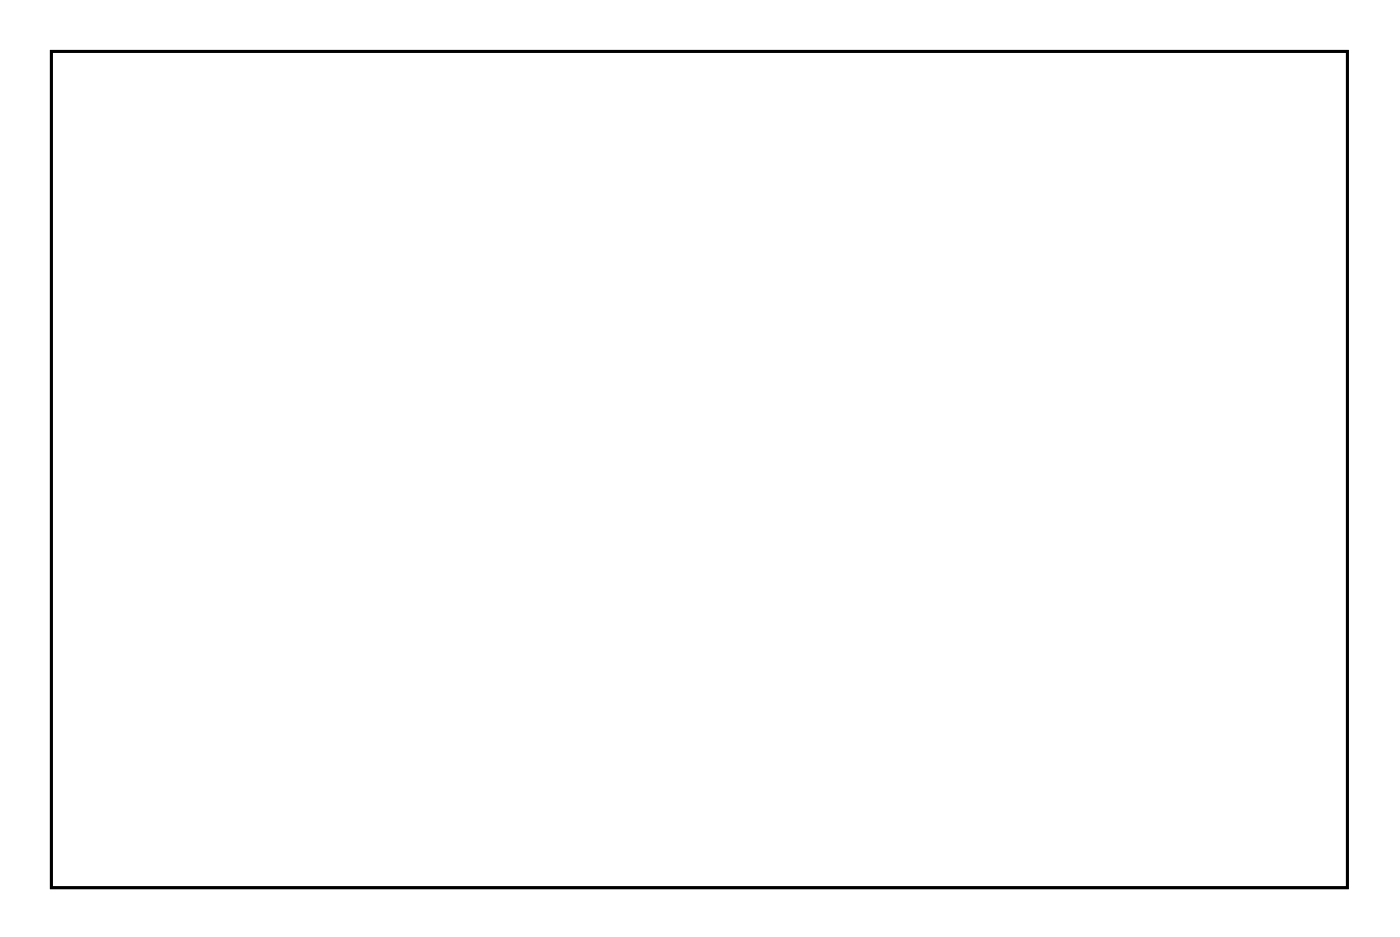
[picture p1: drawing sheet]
<svg xmlns="http://www.w3.org/2000/svg" width="99mm" height="66mm" viewBox="0 0 99 66" stroke-linecap="round" stroke-linejoin="round" font-family="sans-serif">
<path d="M3.6 3.6h91.8v59.2h-91.8z" fill="none" stroke="#000" stroke-width=".2"/>
<path d="M3.6 3.6v59.2h91.8v-59.2zM3.6 3.6h91.8v59.2h-91.8z" fill="#000"/>
<circle cx="64.1" cy="44.1" r=".35" fill="#fff"/>
<circle cx="64.1" cy="44.1" r=".35" fill="none" stroke="#fff" stroke-width=".55"/>
<circle cx="50" cy="43.5" r=".35" fill="#fff"/>
<circle cx="50" cy="43.5" r=".35" fill="none" stroke="#fff" stroke-width=".55"/>
<circle cx="45.8" cy="56.9" r=".35" fill="#fff"/>
<circle cx="45.8" cy="56.9" r=".35" fill="none" stroke="#fff" stroke-width=".55"/>
<circle cx="89.6" cy="54.7" r=".76" fill="#fff"/>
<circle cx="89.6" cy="54.7" r=".76" fill="none" stroke="#fff" stroke-width=".61" stroke-linecap="butt"/>
<circle cx="87" cy="54.7" r=".76" fill="#fff"/>
<circle cx="87" cy="54.7" r=".76" fill="none" stroke="#fff" stroke-width=".61" stroke-linecap="butt"/>
<circle cx="84.5" cy="54.7" r=".76" fill="#fff"/>
<circle cx="84.5" cy="54.7" r=".76" fill="none" stroke="#fff" stroke-width=".61" stroke-linecap="butt"/>
<circle cx="81.9" cy="54.7" r=".76" fill="#fff"/>
<circle cx="81.9" cy="54.7" r=".76" fill="none" stroke="#fff" stroke-width=".61" stroke-linecap="butt"/>
<circle cx="54.2" cy="47.2" r=".7" fill="#fff"/>
<circle cx="54.2" cy="47.2" r=".7" fill="none" stroke="#fff" stroke-width=".76" stroke-linecap="butt"/>
<circle cx="44" cy="47.2" r=".7" fill="#fff"/>
<circle cx="44" cy="47.2" r=".7" fill="none" stroke="#fff" stroke-width=".76" stroke-linecap="butt"/>
<circle cx="45.3" cy="57.3" r=".7" fill="#fff"/>
<circle cx="45.3" cy="57.3" r=".7" fill="none" stroke="#fff" stroke-width=".76" stroke-linecap="butt"/>
<circle cx="51.8" cy="57.3" r=".7" fill="#fff"/>
<circle cx="51.8" cy="57.3" r=".7" fill="none" stroke="#fff" stroke-width=".76" stroke-linecap="butt"/>
<circle cx="45.3" cy="52.8" r=".7" fill="#fff"/>
<circle cx="45.3" cy="52.8" r=".7" fill="none" stroke="#fff" stroke-width=".76" stroke-linecap="butt"/>
<circle cx="51.8" cy="52.8" r=".7" fill="#fff"/>
<circle cx="51.8" cy="52.8" r=".7" fill="none" stroke="#fff" stroke-width=".76" stroke-linecap="butt"/>
<circle cx="9.9" cy="17.8" r=".69" fill="#fff"/>
<circle cx="9.9" cy="17.8" r=".69" fill="none" stroke="#fff" stroke-width=".75" stroke-linecap="butt"/>
<circle cx="9.9" cy="20.3" r=".69" fill="#fff"/>
<circle cx="9.9" cy="20.3" r=".69" fill="none" stroke="#fff" stroke-width=".75" stroke-linecap="butt"/>
<circle cx="9.9" cy="22.8" r=".69" fill="#fff"/>
<circle cx="9.9" cy="22.8" r=".69" fill="none" stroke="#fff" stroke-width=".75" stroke-linecap="butt"/>
<circle cx="9.9" cy="25.4" r=".69" fill="#fff"/>
<circle cx="9.9" cy="25.4" r=".69" fill="none" stroke="#fff" stroke-width=".75" stroke-linecap="butt"/>
<circle cx="92.2" cy="39.3" r=".73" fill="#fff"/>
<circle cx="92.2" cy="39.3" r=".73" fill="none" stroke="#fff" stroke-width=".69" stroke-linecap="butt"/>
<circle cx="89.6" cy="39.3" r=".73" fill="#fff"/>
<circle cx="89.6" cy="39.3" r=".73" fill="none" stroke="#fff" stroke-width=".69" stroke-linecap="butt"/>
<circle cx="87.1" cy="39.3" r=".73" fill="#fff"/>
<circle cx="87.1" cy="39.3" r=".73" fill="none" stroke="#fff" stroke-width=".69" stroke-linecap="butt"/>
<circle cx="84.5" cy="39.3" r=".73" fill="#fff"/>
<circle cx="84.5" cy="39.3" r=".73" fill="none" stroke="#fff" stroke-width=".69" stroke-linecap="butt"/>
<circle cx="82" cy="39.3" r=".73" fill="#fff"/>
<circle cx="82" cy="39.3" r=".73" fill="none" stroke="#fff" stroke-width=".69" stroke-linecap="butt"/>
<circle cx="79.4" cy="39.3" r=".73" fill="#fff"/>
<circle cx="79.4" cy="39.3" r=".73" fill="none" stroke="#fff" stroke-width=".69" stroke-linecap="butt"/>
<circle cx="52.6" cy="39.6" r=".7" fill="#fff"/>
<circle cx="52.6" cy="39.6" r=".7" fill="none" stroke="#fff" stroke-width=".76" stroke-linecap="butt"/>
<circle cx="42.4" cy="39.6" r=".7" fill="#fff"/>
<circle cx="42.4" cy="39.6" r=".7" fill="none" stroke="#fff" stroke-width=".76" stroke-linecap="butt"/>
<circle cx="57.9" cy="39.6" r=".7" fill="#fff"/>
<circle cx="57.9" cy="39.6" r=".7" fill="none" stroke="#fff" stroke-width=".76" stroke-linecap="butt"/>
<circle cx="57.9" cy="49.7" r=".7" fill="#fff"/>
<circle cx="57.9" cy="49.7" r=".7" fill="none" stroke="#fff" stroke-width=".76" stroke-linecap="butt"/>
<circle cx="63" cy="39.6" r=".7" fill="#fff"/>
<circle cx="63" cy="39.6" r=".7" fill="none" stroke="#fff" stroke-width=".76" stroke-linecap="butt"/>
<circle cx="63" cy="49.7" r=".7" fill="#fff"/>
<circle cx="63" cy="49.7" r=".7" fill="none" stroke="#fff" stroke-width=".76" stroke-linecap="butt"/>
<circle cx="67.8" cy="39.6" r=".7" fill="#fff"/>
<circle cx="67.8" cy="39.6" r=".7" fill="none" stroke="#fff" stroke-width=".76" stroke-linecap="butt"/>
<circle cx="67.8" cy="49.7" r=".7" fill="#fff"/>
<circle cx="67.8" cy="49.7" r=".7" fill="none" stroke="#fff" stroke-width=".76" stroke-linecap="butt"/>
<circle cx="6.3" cy="60.2" r="1.5" fill="#fff"/>
<circle cx="6.3" cy="60.2" r="1.5" fill="none" stroke="#fff" stroke-width=".25"/>
<circle cx="93.2" cy="60.5" r="1.5" fill="#fff"/>
<circle cx="93.2" cy="60.5" r="1.5" fill="none" stroke="#fff" stroke-width=".25"/>
<circle cx="6.3" cy="5.9" r="1.5" fill="#fff"/>
<circle cx="6.3" cy="5.9" r="1.5" fill="none" stroke="#fff" stroke-width=".25"/>
<circle cx="93.2" cy="5.7" r="1.5" fill="#fff"/>
<circle cx="93.2" cy="5.7" r="1.5" fill="none" stroke="#fff" stroke-width=".25"/>
<circle cx="44.9" cy="9.1" r=".73" fill="#fff"/>
<circle cx="44.9" cy="9.1" r=".73" fill="none" stroke="#fff" stroke-width=".71" stroke-linecap="butt"/>
<circle cx="47.5" cy="9.1" r=".73" fill="#fff"/>
<circle cx="47.5" cy="9.1" r=".73" fill="none" stroke="#fff" stroke-width=".71" stroke-linecap="butt"/>
<circle cx="50" cy="9.1" r=".73" fill="#fff"/>
<circle cx="50" cy="9.1" r=".73" fill="none" stroke="#fff" stroke-width=".71" stroke-linecap="butt"/>
<circle cx="52.6" cy="9.1" r=".73" fill="#fff"/>
<circle cx="52.6" cy="9.1" r=".73" fill="none" stroke="#fff" stroke-width=".71" stroke-linecap="butt"/>
<circle cx="55.1" cy="9.1" r=".73" fill="#fff"/>
<circle cx="55.1" cy="9.1" r=".73" fill="none" stroke="#fff" stroke-width=".71" stroke-linecap="butt"/>
<circle cx="57.6" cy="9.1" r=".73" fill="#fff"/>
<circle cx="57.6" cy="9.1" r=".73" fill="none" stroke="#fff" stroke-width=".71" stroke-linecap="butt"/>
<circle cx="60.2" cy="9.1" r=".73" fill="#fff"/>
<circle cx="60.2" cy="9.1" r=".73" fill="none" stroke="#fff" stroke-width=".71" stroke-linecap="butt"/>
<circle cx="62.7" cy="9.1" r=".73" fill="#fff"/>
<circle cx="62.7" cy="9.1" r=".73" fill="none" stroke="#fff" stroke-width=".71" stroke-linecap="butt"/>
<circle cx="65.3" cy="9.1" r=".73" fill="#fff"/>
<circle cx="65.3" cy="9.1" r=".73" fill="none" stroke="#fff" stroke-width=".71" stroke-linecap="butt"/>
<circle cx="67.8" cy="9.1" r=".73" fill="#fff"/>
<circle cx="67.8" cy="9.1" r=".73" fill="none" stroke="#fff" stroke-width=".71" stroke-linecap="butt"/>
<circle cx="70.3" cy="9.1" r=".73" fill="#fff"/>
<circle cx="70.3" cy="9.1" r=".73" fill="none" stroke="#fff" stroke-width=".71" stroke-linecap="butt"/>
<circle cx="72.9" cy="9.1" r=".73" fill="#fff"/>
<circle cx="72.9" cy="9.1" r=".73" fill="none" stroke="#fff" stroke-width=".71" stroke-linecap="butt"/>
<circle cx="75.4" cy="9.1" r=".73" fill="#fff"/>
<circle cx="75.4" cy="9.1" r=".73" fill="none" stroke="#fff" stroke-width=".71" stroke-linecap="butt"/>
<circle cx="77.9" cy="9.1" r=".73" fill="#fff"/>
<circle cx="77.9" cy="9.1" r=".73" fill="none" stroke="#fff" stroke-width=".71" stroke-linecap="butt"/>
<circle cx="80.5" cy="9.1" r=".73" fill="#fff"/>
<circle cx="80.5" cy="9.1" r=".73" fill="none" stroke="#fff" stroke-width=".71" stroke-linecap="butt"/>
<circle cx="83" cy="9.1" r=".73" fill="#fff"/>
<circle cx="83" cy="9.1" r=".73" fill="none" stroke="#fff" stroke-width=".71" stroke-linecap="butt"/>
<circle cx="85.5" cy="9.1" r=".73" fill="#fff"/>
<circle cx="85.5" cy="9.1" r=".73" fill="none" stroke="#fff" stroke-width=".71" stroke-linecap="butt"/>
<circle cx="88.1" cy="9.1" r=".73" fill="#fff"/>
<circle cx="88.1" cy="9.1" r=".73" fill="none" stroke="#fff" stroke-width=".71" stroke-linecap="butt"/>
<circle cx="90.6" cy="9.1" r=".73" fill="#fff"/>
<circle cx="90.6" cy="9.1" r=".73" fill="none" stroke="#fff" stroke-width=".71" stroke-linecap="butt"/>
<circle cx="90.6" cy="34.1" r=".73" fill="#fff"/>
<circle cx="90.6" cy="34.1" r=".73" fill="none" stroke="#fff" stroke-width=".71" stroke-linecap="butt"/>
<circle cx="88.1" cy="34.1" r=".73" fill="#fff"/>
<circle cx="88.1" cy="34.1" r=".73" fill="none" stroke="#fff" stroke-width=".71" stroke-linecap="butt"/>
<circle cx="85.5" cy="34.1" r=".73" fill="#fff"/>
<circle cx="85.5" cy="34.1" r=".73" fill="none" stroke="#fff" stroke-width=".71" stroke-linecap="butt"/>
<circle cx="83" cy="34.1" r=".73" fill="#fff"/>
<circle cx="83" cy="34.1" r=".73" fill="none" stroke="#fff" stroke-width=".71" stroke-linecap="butt"/>
<circle cx="80.5" cy="34.1" r=".73" fill="#fff"/>
<circle cx="80.5" cy="34.1" r=".73" fill="none" stroke="#fff" stroke-width=".71" stroke-linecap="butt"/>
<circle cx="77.9" cy="34.1" r=".73" fill="#fff"/>
<circle cx="77.9" cy="34.1" r=".73" fill="none" stroke="#fff" stroke-width=".71" stroke-linecap="butt"/>
<circle cx="75.4" cy="34.1" r=".73" fill="#fff"/>
<circle cx="75.4" cy="34.1" r=".73" fill="none" stroke="#fff" stroke-width=".71" stroke-linecap="butt"/>
<circle cx="72.9" cy="34.1" r=".73" fill="#fff"/>
<circle cx="72.9" cy="34.1" r=".73" fill="none" stroke="#fff" stroke-width=".71" stroke-linecap="butt"/>
<circle cx="70.3" cy="34.1" r=".73" fill="#fff"/>
<circle cx="70.3" cy="34.1" r=".73" fill="none" stroke="#fff" stroke-width=".71" stroke-linecap="butt"/>
<circle cx="67.8" cy="34.1" r=".73" fill="#fff"/>
<circle cx="67.8" cy="34.1" r=".73" fill="none" stroke="#fff" stroke-width=".71" stroke-linecap="butt"/>
<circle cx="65.3" cy="34.1" r=".73" fill="#fff"/>
<circle cx="65.3" cy="34.1" r=".73" fill="none" stroke="#fff" stroke-width=".71" stroke-linecap="butt"/>
<circle cx="62.7" cy="34.1" r=".73" fill="#fff"/>
<circle cx="62.7" cy="34.1" r=".73" fill="none" stroke="#fff" stroke-width=".71" stroke-linecap="butt"/>
<circle cx="60.2" cy="34.1" r=".73" fill="#fff"/>
<circle cx="60.2" cy="34.1" r=".73" fill="none" stroke="#fff" stroke-width=".71" stroke-linecap="butt"/>
<circle cx="57.6" cy="34.1" r=".73" fill="#fff"/>
<circle cx="57.6" cy="34.1" r=".73" fill="none" stroke="#fff" stroke-width=".71" stroke-linecap="butt"/>
<circle cx="55.1" cy="34.1" r=".73" fill="#fff"/>
<circle cx="55.1" cy="34.1" r=".73" fill="none" stroke="#fff" stroke-width=".71" stroke-linecap="butt"/>
<circle cx="52.6" cy="34.1" r=".73" fill="#fff"/>
<circle cx="52.6" cy="34.1" r=".73" fill="none" stroke="#fff" stroke-width=".71" stroke-linecap="butt"/>
<circle cx="50" cy="34.1" r=".73" fill="#fff"/>
<circle cx="50" cy="34.1" r=".73" fill="none" stroke="#fff" stroke-width=".71" stroke-linecap="butt"/>
<circle cx="47.5" cy="34.1" r=".73" fill="#fff"/>
<circle cx="47.5" cy="34.1" r=".73" fill="none" stroke="#fff" stroke-width=".71" stroke-linecap="butt"/>
<circle cx="44.9" cy="34.1" r=".73" fill="#fff"/>
<circle cx="44.9" cy="34.1" r=".73" fill="none" stroke="#fff" stroke-width=".71" stroke-linecap="butt"/>
<circle cx="38.1" cy="46.3" r=".69" fill="#fff"/>
<circle cx="38.1" cy="46.3" r=".69" fill="none" stroke="#fff" stroke-width=".75" stroke-linecap="butt"/>
<circle cx="38.1" cy="48.8" r=".69" fill="#fff"/>
<circle cx="38.1" cy="48.8" r=".69" fill="none" stroke="#fff" stroke-width=".75" stroke-linecap="butt"/>
<circle cx="38.1" cy="51.4" r=".69" fill="#fff"/>
<circle cx="38.1" cy="51.4" r=".69" fill="none" stroke="#fff" stroke-width=".75" stroke-linecap="butt"/>
<circle cx="38.1" cy="53.9" r=".69" fill="#fff"/>
<circle cx="38.1" cy="53.9" r=".69" fill="none" stroke="#fff" stroke-width=".75" stroke-linecap="butt"/>
<circle cx="8.5" cy="43.7" r=".69" fill="#fff"/>
<circle cx="8.5" cy="43.7" r=".69" fill="none" stroke="#fff" stroke-width=".75" stroke-linecap="butt"/>
<circle cx="8.5" cy="46.3" r=".69" fill="#fff"/>
<circle cx="8.5" cy="46.3" r=".69" fill="none" stroke="#fff" stroke-width=".75" stroke-linecap="butt"/>
<circle cx="8.5" cy="48.8" r=".69" fill="#fff"/>
<circle cx="8.5" cy="48.8" r=".69" fill="none" stroke="#fff" stroke-width=".75" stroke-linecap="butt"/>
<circle cx="8.5" cy="51.4" r=".69" fill="#fff"/>
<circle cx="8.5" cy="51.4" r=".69" fill="none" stroke="#fff" stroke-width=".75" stroke-linecap="butt"/>
<circle cx="8.5" cy="53.9" r=".69" fill="#fff"/>
<circle cx="8.5" cy="53.9" r=".69" fill="none" stroke="#fff" stroke-width=".75" stroke-linecap="butt"/>
<circle cx="72.6" cy="54.8" r=".6" fill="#fff"/>
<circle cx="72.6" cy="54.8" r=".6" fill="none" stroke="#fff" stroke-width=".65" stroke-linecap="butt"/>
<path d="M72 54.2h1.2v1.2h-1.2z" fill="#fff"/>
<path d="M72 54.2h1.2v1.2h-1.2z" fill="none" stroke="#fff" stroke-width=".65" stroke-linecap="butt"/>
<circle cx="72.6" cy="57.3" r=".6" fill="#fff"/>
<circle cx="72.6" cy="57.3" r=".6" fill="none" stroke="#fff" stroke-width=".65" stroke-linecap="butt"/>
<circle cx="64.9" cy="54.8" r=".6" fill="#fff"/>
<circle cx="64.9" cy="54.8" r=".6" fill="none" stroke="#fff" stroke-width=".65" stroke-linecap="butt"/>
<path d="M64.3 54.2h1.2v1.2h-1.2z" fill="#fff"/>
<path d="M64.3 54.2h1.2v1.2h-1.2z" fill="none" stroke="#fff" stroke-width=".65" stroke-linecap="butt"/>
<circle cx="64.9" cy="57.3" r=".6" fill="#fff"/>
<circle cx="64.9" cy="57.3" r=".6" fill="none" stroke="#fff" stroke-width=".65" stroke-linecap="butt"/>
<circle cx="57.6" cy="54.8" r=".6" fill="#fff"/>
<circle cx="57.6" cy="54.8" r=".6" fill="none" stroke="#fff" stroke-width=".65" stroke-linecap="butt"/>
<path d="M57 54.2h1.2v1.2h-1.2z" fill="#fff"/>
<path d="M57 54.2h1.2v1.2h-1.2z" fill="none" stroke="#fff" stroke-width=".65" stroke-linecap="butt"/>
<circle cx="57.6" cy="57.3" r=".6" fill="#fff"/>
<circle cx="57.6" cy="57.3" r=".6" fill="none" stroke="#fff" stroke-width=".65" stroke-linecap="butt"/>
</svg>
